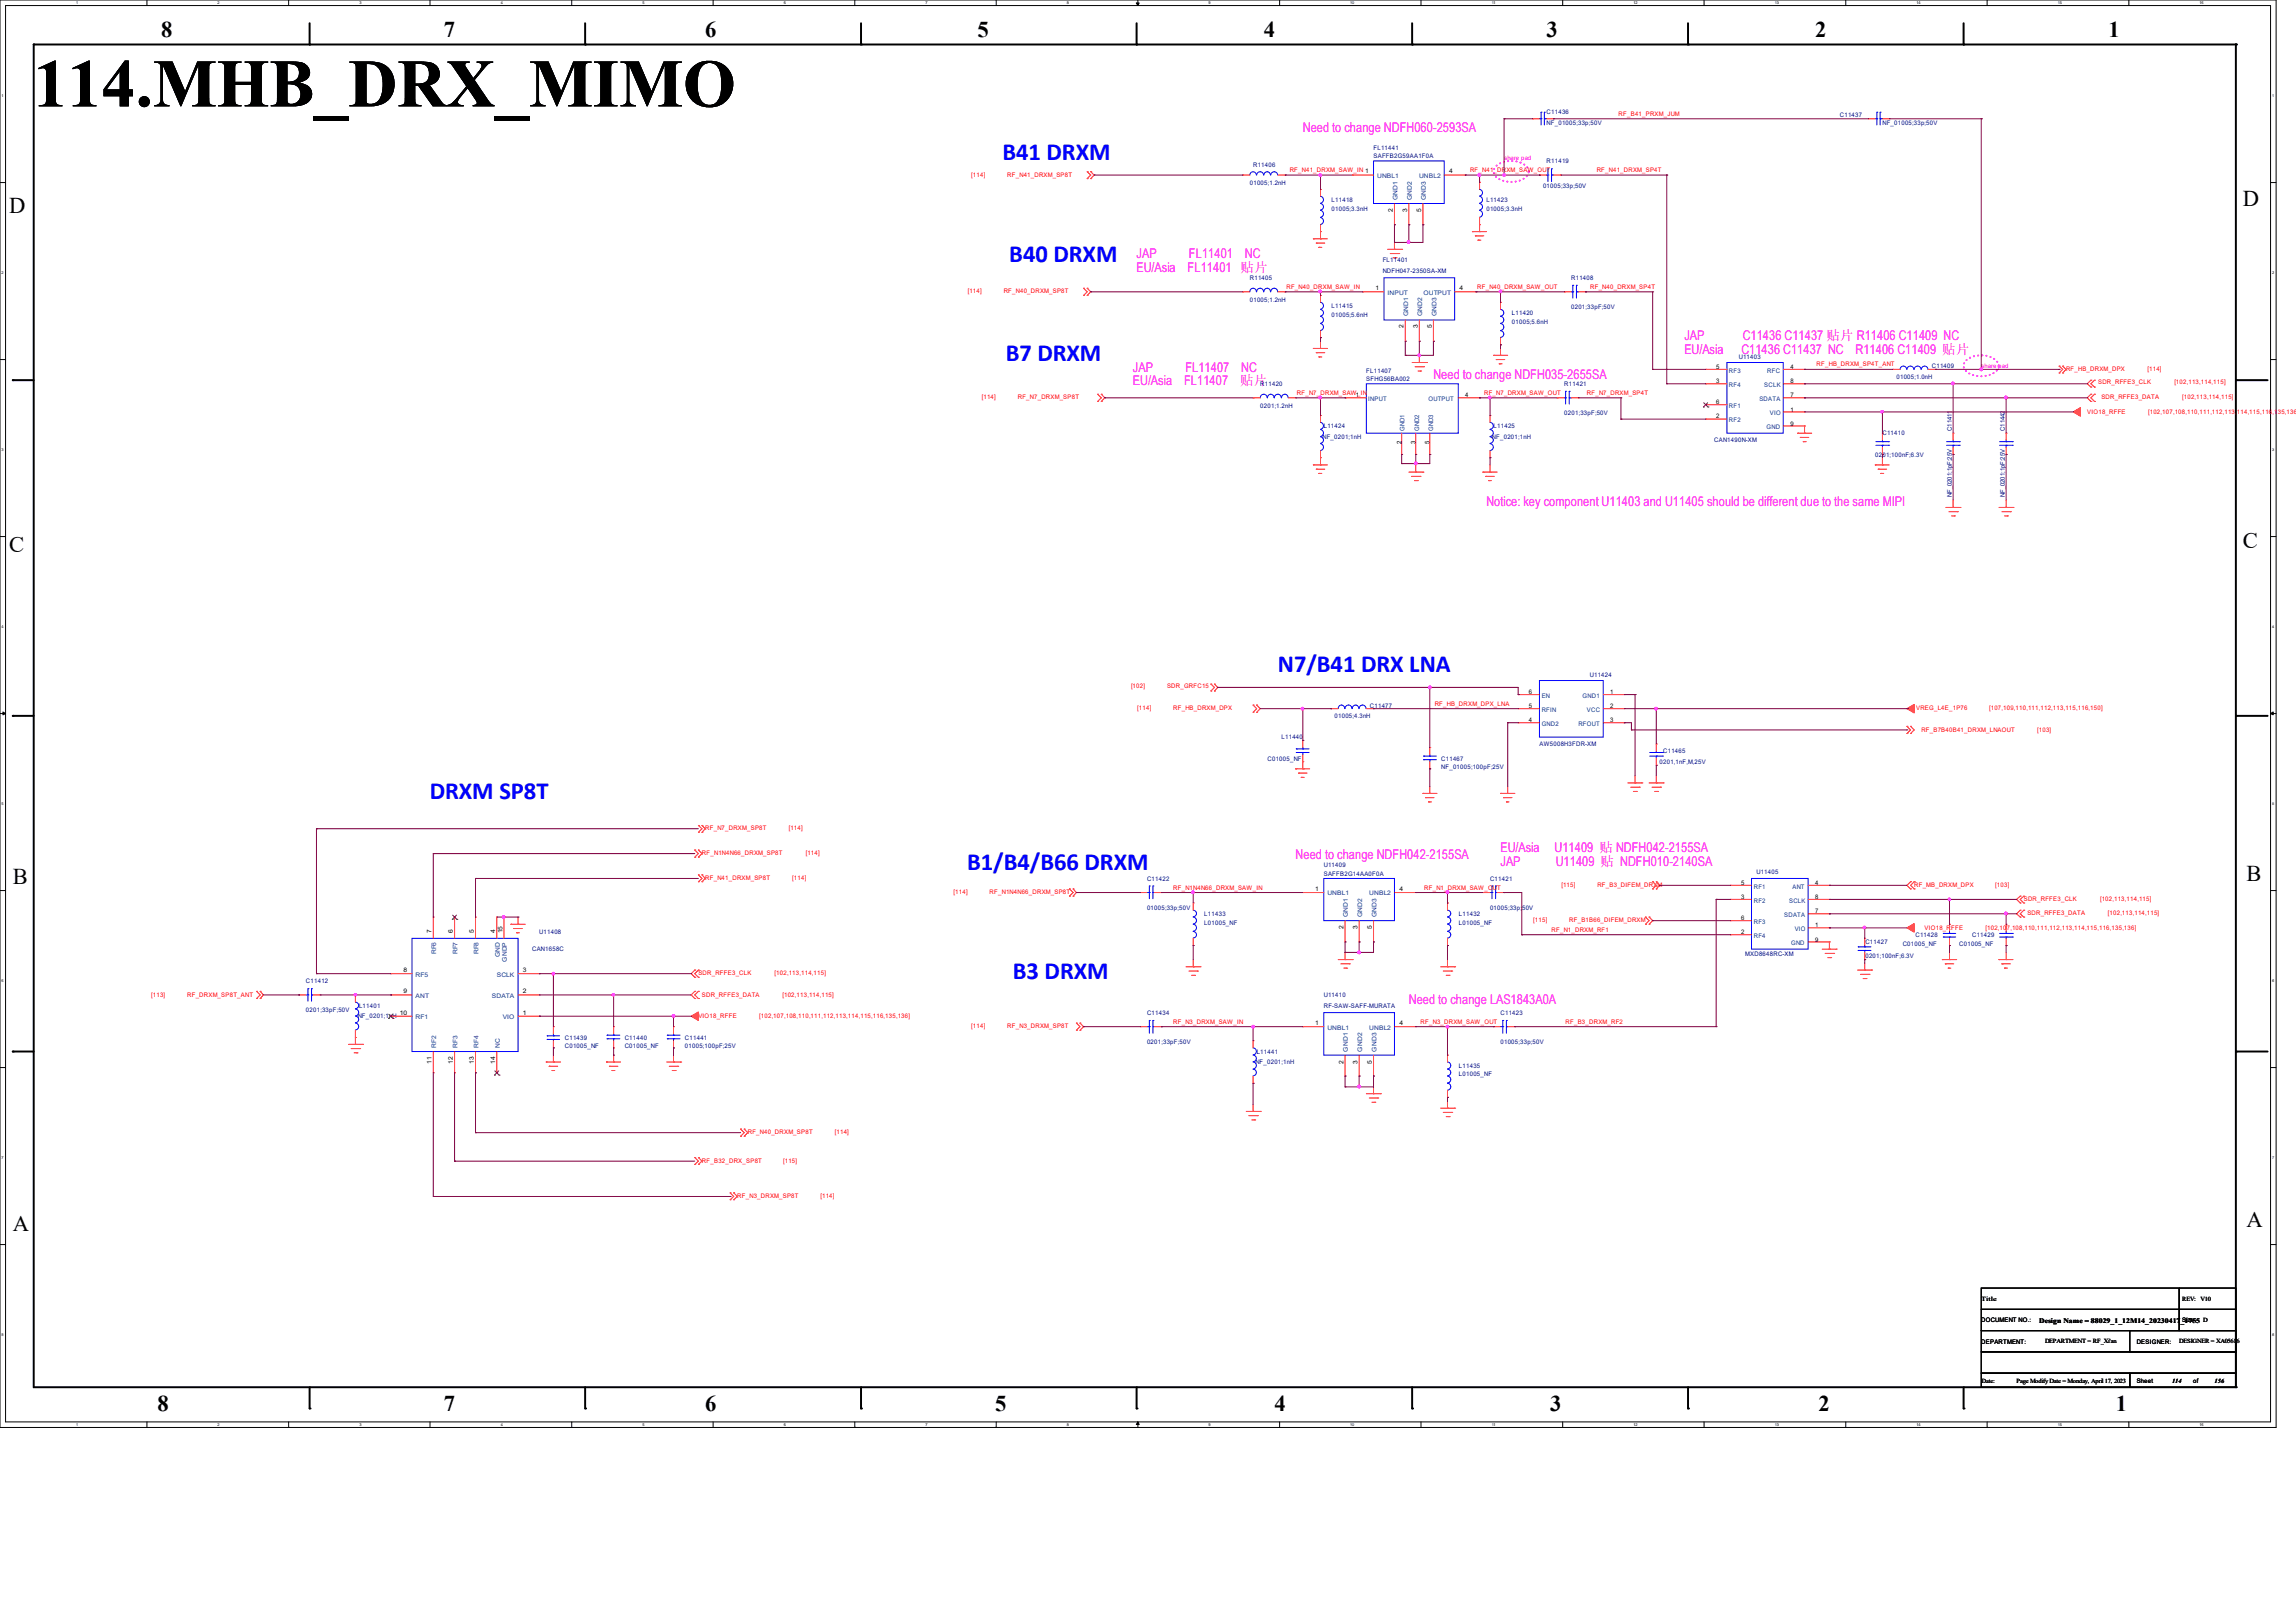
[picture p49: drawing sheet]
<svg xmlns="http://www.w3.org/2000/svg" width="297mm" height="210mm" viewBox="0 0 297 210" stroke-linecap="round" stroke-linejoin="round" font-family="sans-serif">
<defs><g id="words">
<text font-size="8.8" x="4.4" y="13.8">114.MHB_DRX_MIMO</text>
<g font-size="3.2" fill="#00f">
<text x="129.7" y="20.7">B41 DRXM</text>
<text x="130.6" y="33.9">B40 DRXM</text>
<text x="130.1" y="46.7">B7 DRXM</text>
<text x="165.3" y="87">N7/B41 DRX LNA</text>
<text x="55.6" y="103.4">DRXM SP8T</text>
<text x="125.1" y="112.5">B1/B4/B66 DRXM</text>
<text x="131" y="126.7">B3 DRXM</text>
</g>
<g font-size="2.9">
<text x="20.8" y="4.7">8</text>
<text x="57.4" y="4.7">7</text>
<text x="91.2" y="4.7">6</text>
<text x="126.4" y="4.7">5</text>
<text x="163.5" y="4.7">4</text>
<text x="200.1" y="4.7">3</text>
<text x="234.8" y="4.7">2</text>
<text x="272.8" y="4.7">1</text>
<text x="1.2" y="27.5">D</text>
<text x="290.1" y="26.6">D</text>
<text x="1.2" y="71.4">C</text>
<text x="290.1" y="71">C</text>
<text x="290.6" y="114">B</text>
<text x="1.7" y="114.4">B</text>
<text x="1.7" y="159.2">A</text>
<text x="290.6" y="158.8">A</text>
<text x="20.4" y="182.6">8</text>
<text x="57.4" y="182.6">7</text>
<text x="91.2" y="182.6">6</text>
<text x="128.7" y="182.6">5</text>
<text x="164.8" y="182.6">4</text>
<text x="200.5" y="182.6">3</text>
<text x="235.2" y="182.6">2</text>
<text x="273.7" y="182.6">1</text>
</g>
<g font-size="1.7" fill="#f0f">
<text x="168.5" y="17">Need to change NDFH060-2593SA</text>
<text x="147" y="33.4">JAP</text>
<text x="147" y="35.2">EU/Asia</text>
<text x="153.6" y="35.2">FL11401 贴片</text>
<text x="153.8" y="33.4">FL11401</text>
<text x="161" y="33.4">NC</text>
<text x="217.9" y="44">JAP</text>
<text x="217.9" y="45.8">EU/Asia</text>
<text x="225.3" y="45.8">C11436 C11437 NC</text>
<text x="225.4" y="44">C11436 C11437 贴片 R11406 C11409 NC</text>
<text x="240" y="45.8">R11406 C11409 贴片</text>
<text x="146.6" y="48.1">JAP</text>
<text x="146.6" y="49.9">EU/Asia</text>
<text x="153.2" y="49.9">FL11407</text>
<text x="153.3" y="48.1">FL11407</text>
<text x="160.4" y="49.9">贴片</text>
<text x="160.6" y="48.1">NC</text>
<text x="185.4" y="49">Need to change NDFH035-2655SA</text>
<text x="192.3" y="65.4">Notice: key component U11403 and U11405 should be different due to the same MIPI</text>
<text x="167.6" y="111.2">Need to change NDFH042-2155SA</text>
<text x="194.1" y="110.3">EU/Asia</text>
<text x="194.1" y="112.1">JAP</text>
<text x="201.1" y="110.3">U11409 贴 NDFH042-2155SA</text>
<text x="201.3" y="112.1">U11409 贴 NDFH010-2140SA</text>
<text x="182.2" y="129.9">Need to change LAS1843A0A</text>
</g>
<g font-size=".9">
<text x="263.8" y="171.2">Design Name = 88029_1_12M14_20230417</text>
<text x="282.1" y="171.2">_S1iiiz7e55 D</text>
<text x="282.1" y="171.2">_S1z7e55 D</text>
</g>
<g font-size=".8" fill="#000080">
<text x="200.1" y="14.7">C11436</text>
<text x="200.1" y="16.1">NF_01005;33p;50V</text>
<text x="238" y="15.2">C11437</text>
<text x="243.5" y="16.1">NF_01005;33p;50V</text>
<text x="161.7" y="24">01005;1.2nH</text>
<text x="162.1" y="21.6">R11406</text>
<text x="177.7" y="19.4">FL11441</text>
<text x="177.7" y="20.5">SAFFB2G59AA1F0A</text>
<text x="200.1" y="21.1">R11419</text>
<text x="172.3" y="26.2">L11418</text>
<text x="172.3" y="27.3">01005;3.3nH</text>
<text x="192.3" y="26.2">L11423</text>
<text x="192.3" y="27.3">01005;3.3nH</text>
<text x="199.6" y="24.3">01005;33p;50V</text>
<text x="178.9" y="34">FL11401</text>
<text x="178.9" y="35.3">NDFH047-2350SA-XM</text>
<text x="161.7" y="36.2">R11405</text>
<text x="161.7" y="39.1">01005;1.2nH</text>
<text x="172.3" y="39.9">L11415</text>
<text x="172.3" y="41">01005;5.6nH</text>
<text x="195.6" y="40.8">L11420</text>
<text x="195.6" y="41.9">01005;5.6nH</text>
<text x="203.2" y="36.2">R11408</text>
<text x="203.2" y="40">0201;33pF;50V</text>
<text x="224.9" y="46.4">U11403</text>
<text x="249.9" y="47.7">C11409</text>
<text x="163" y="50">R11420</text>
<text x="163" y="52.8">0201;1.2nH</text>
<text x="176.7" y="48.2">FL11407</text>
<text x="176.7" y="49.3">SFHG56BA002</text>
<text x="202.4" y="50">R11421</text>
<text x="202.4" y="53.7">0201;33pF;50V</text>
<text x="245.3" y="49">01005;1.0nH</text>
<text x="171.1" y="56.8">NF_0201;1nH</text>
<text x="171.2" y="55.4">L11424</text>
<text x="193" y="56.8">NF_0201;1nH</text>
<text x="193.2" y="55.4">L11425</text>
<text x="221.7" y="57.2">CAN1490N-XM</text>
<text x="242.6" y="59.1">0201;100nF;6.3V</text>
<text x="243.5" y="56.3">C11410</text>
<text x="252.5" y="55.8" transform="rotate(-90 252.5 55.8)">C11411</text>
<text x="259.3" y="55.8" transform="rotate(-90 259.3 55.8)">C11442</text>
<text x="252.5" y="64.3" transform="rotate(-90 252.5 64.3)">NF_0201;1pF;25V</text>
<text x="259.3" y="64.3" transform="rotate(-90 259.3 64.3)">NF_0201;1pF;25V</text>
<text x="205.7" y="87.5">U11424</text>
<text x="165.8" y="95.7">L11440</text>
<text x="172.6" y="92.9">01005;4.3nH</text>
<text x="177.2" y="91.6">C11477</text>
<text x="164" y="98.4">C01005_NF</text>
<text x="186.4" y="98.4">C11467</text>
<text x="186.4" y="99.5">NF_01005;100pF;25V</text>
<text x="199.1" y="96.5">AW5008H3FDR-XM</text>
<text x="214.7" y="98.8">0201,1nF,M,25V</text>
<text x="215.1" y="97.5">C11465</text>
<text x="148.4" y="114">C11422</text>
<text x="171.2" y="112.2">U11409</text>
<text x="171.2" y="113.3">SAFFB2G14AA0F0A</text>
<text x="192.7" y="114">C11421</text>
<text x="227.2" y="113.1">U11405</text>
<text x="148.4" y="117.7">01005;33p;50V</text>
<text x="155.8" y="118.5">L11433</text>
<text x="155.8" y="119.6">L01005_NF</text>
<text x="188.7" y="118.5">L11432</text>
<text x="188.7" y="119.6">L01005_NF</text>
<text x="192.7" y="117.7">01005;33p;</text>
<text x="196.9" y="117.7">50V</text>
<text x="68.8" y="123.1">CAN1658C</text>
<text x="69.8" y="120.8">U11408</text>
<text x="225.8" y="123.7">MXD8648RC-XM</text>
<text x="241.3" y="122.2">C11427</text>
<text x="241.3" y="124">0201;100nF;6.3V</text>
<text x="246.1" y="122.4">C01005_NF</text>
<text x="247.8" y="121.3">C11428</text>
<text x="253.4" y="122.4">C01005_NF</text>
<text x="255.1" y="121.3">C11429</text>
<text x="39.6" y="127.2">C11412</text>
<text x="39.6" y="131">0201;33pF;50V</text>
<text x="46.3" y="131.8">NF_0201;1nH</text>
<text x="46.4" y="130.4">L11401</text>
<text x="148.4" y="131.3">C11434</text>
<text x="171.2" y="129">U11410</text>
<text x="171.2" y="130.4">RF-SAW-SAFF-MURATA</text>
<text x="194.1" y="131.3">C11423</text>
<text x="73.1" y="134.5">C11439</text>
<text x="73.1" y="135.6">C01005_NF</text>
<text x="80.8" y="134.5">C11440</text>
<text x="80.8" y="135.6">C01005_NF</text>
<text x="88.6" y="134.5">C11441</text>
<text x="88.6" y="135.6">01005;100pF;25V</text>
<text x="148.4" y="135.1">0201;33pF;50V</text>
<text x="162.4" y="137.7">NF_0201;1nH</text>
<text x="162.6" y="136.4">L11441</text>
<text x="194.1" y="135.1">01005;33p;50V</text>
<text x="188.7" y="138.2">L11435</text>
<text x="188.7" y="139.3">L01005_NF</text>
</g>
<g font-size=".8" fill="#f00">
<text x="209.4" y="15">RF_B41_PRXM_JUM</text>
<text x="125.6" y="22.9">[114]</text>
<text x="130.3" y="22.9">RF_N41_DRXM_SP8T</text>
<text x="166.8" y="22.3">RF_N41_DRXM_SAW_IN 1</text>
<text x="190.2" y="22.3">RF_N41_DRXM_SAW_OUT</text>
<text x="206.5" y="22.3">RF_N41_DRXM_SP4T</text>
<text x="125.2" y="38">[114]</text>
<text x="129.8" y="38">RF_N40_DRXM_SP8T</text>
<text x="166.4" y="37.4">RF_N40_DRXM_SAW_IN</text>
<text x="191.1" y="37.4">RF_N40_DRXM_SAW_OUT</text>
<text x="205.7" y="37.4">RF_N40_DRXM_SP4T</text>
<text x="235" y="47.4">RF_HB_DRXM_SP4T_ANT</text>
<text x="127" y="51.7">[114]</text>
<text x="131.7" y="51.7">RF_N7_DRXM_SP8T</text>
<text x="167.8" y="51.1">RF_N7_DRXM_SAW_IN</text>
<text x="192" y="51.1">RF_N7_DRXM_SAW_OUT</text>
<text x="205.3" y="51.1">RF_N7_DRXM_SP4T</text>
<text x="267.3" y="48">RF_HB_DRXM_DPX</text>
<text x="270" y="53.5">VIO18_RFFE</text>
<text x="271.4" y="49.7">SDR_RFFE3_CLK</text>
<text x="271.8" y="51.6">SDR_RFFE3_DATA</text>
<text x="277.8" y="48">[114]</text>
<text x="277.9" y="53.5">[102,107,108,110,111,112,113,</text>
<text x="281.3" y="49.7">[102,113,114,115]</text>
<text x="282.3" y="51.6">[102,113,114,115]</text>
<text x="289.4" y="53.5">114,115,116</text>
<text x="294" y="53.5">,1</text>
<text x="294.6" y="53.5">35,136]</text>
<text x="146.3" y="89.1">[102]</text>
<text x="151" y="89.1">SDR_GRFC15</text>
<text x="147.1" y="91.9">[114]</text>
<text x="151.8" y="91.9">RF_HB_DRXM_DPX</text>
<text x="185.6" y="91.3">RF_HB_DRXM_DPX_LNA</text>
<text x="247.9" y="91.9">VREG_L4E_1P76</text>
<text x="248.5" y="94.7">RF_B7B40B41_DRXM_LNAOUT</text>
<text x="257.3" y="91.9">[107,109,110,111,112,113,115,116,150]</text>
<text x="263.5" y="94.7">[103]</text>
<text x="91.2" y="107.4">RF_N7_DRXM_SP8T</text>
<text x="102" y="107.4">[114]</text>
<text x="90.8" y="110.7">RF_N1N4N66_DRXM_SP8T</text>
<text x="91.2" y="113.9">RF_N41_DRXM_SP8T</text>
<text x="102.5" y="113.9">[114]</text>
<text x="104.2" y="110.7">[114]</text>
<text x="123.4" y="115.7">[114]</text>
<text x="128" y="115.7">RF_N1N4N66_DRXM_SP8T</text>
<text x="151.8" y="115.1">RF_N1N4N66_DRXM_SAW_IN</text>
<text x="184.2" y="115.1">RF_N1_DRXM_SAW_OUT</text>
<text x="198.3" y="119.3">[115]</text>
<text x="202" y="114.8">[115]</text>
<text x="203" y="119.3">RF_B1B66_DIFEM_DRXM</text>
<text x="206.6" y="114.8">RF_B3_DIFEM_DRXM</text>
<text x="247.6" y="114.8">RF_MB_DRXM_DPX</text>
<text x="258.1" y="114.8">[103]</text>
<text x="261.8" y="116.6">SDR_RFFE3_CLK</text>
<text x="262.3" y="118.4">SDR_RFFE3_DATA</text>
<text x="271.7" y="116.6">[102,113,114,115]</text>
<text x="272.7" y="118.4">[102,113,114,115]</text>
<text x="200.7" y="120.6">RF_N1_DRXM_RF1</text>
<text x="249" y="120.3">VIO18_RFFE</text>
<text x="256.8" y="120.3">[102,107,108,110,111,112,113,114,115,116,135,136]</text>
<text x="19.6" y="128.9">[113]</text>
<text x="24.2" y="128.9">RF_DRXM_SP8T_ANT</text>
<text x="90.3" y="126.2">SDR_RFFE3_CLK</text>
<text x="90.3" y="131.7">VIO18_RFFE</text>
<text x="90.8" y="128.9">SDR_RFFE3_DATA</text>
<text x="98.2" y="131.7">[102,107,108,110,111,112,113,114,115,116,135,136]</text>
<text x="100.2" y="126.2">[102,113,114,115]</text>
<text x="101.2" y="128.9">[102,113,114,115]</text>
<text x="125.6" y="133.1">[114]</text>
<text x="130.3" y="133.1">RF_N3_DRXM_SP8T</text>
<text x="151.8" y="132.5">RF_N3_DRXM_SAW_IN</text>
<text x="183.8" y="132.5">RF_N3_DRXM_SAW_OUT</text>
<text x="202.5" y="132.5">RF_B3_DRXM_RF2</text>
<text x="96.7" y="146.8">RF_N40_DRXM_SP8T</text>
<text x="108" y="146.8">[114]</text>
<text x="90.8" y="150.5">RF_B32_DRX_SP8T</text>
<text x="95.4" y="155">RF_N3_DRXM_SP8T</text>
<text x="101.3" y="150.5">[115]</text>
<text x="106.1" y="155">[114]</text>
</g>
<g font-size=".8" fill="#004080">
<text x="178.1" y="23">UNBL1</text>
<text x="183.6" y="23">UNBL2</text>
<text x="180.8" y="25.9" transform="rotate(-90 180.8 25.9)">GND1</text>
<text x="182.6" y="25.9" transform="rotate(-90 182.6 25.9)">GND2</text>
<text x="184.4" y="25.9" transform="rotate(-90 184.4 25.9)">GND3</text>
<text x="179.5" y="38.1">INPUT</text>
<text x="182.2" y="40.9" transform="rotate(-90 182.2 40.9)">GND1</text>
<text x="184" y="40.9" transform="rotate(-90 184 40.9)">GND2</text>
<text x="184.1" y="38.1">OUTPUT</text>
<text x="185.8" y="40.9" transform="rotate(-90 185.8 40.9)">GND3</text>
<text x="177" y="51.9">INPUT</text>
<text x="184.8" y="51.9">OUTPUT</text>
<text x="223.6" y="50">RF4</text>
<text x="223.6" y="48.2">RF3</text>
<text x="223.6" y="52.8">RF1</text>
<text x="227.6" y="51.9">SDATA</text>
<text x="228.2" y="50">SCLK</text>
<text x="228.6" y="48.2">RFC</text>
<text x="228.9" y="53.7">VIO</text>
<text x="181.7" y="55.8" transform="rotate(-90 181.7 55.8)">GND1</text>
<text x="183.6" y="55.8" transform="rotate(-90 183.6 55.8)">GND2</text>
<text x="185.4" y="55.8" transform="rotate(-90 185.4 55.8)">GND3</text>
<text x="223.6" y="54.6">RF2</text>
<text x="228.5" y="55.5">GND</text>
<text x="199.4" y="93.9">GND2</text>
<text x="199.4" y="92.1">RFIN</text>
<text x="199.4" y="90.3">EN</text>
<text x="204.2" y="93.9">RFOUT</text>
<text x="204.7" y="90.3">GND1</text>
<text x="205.3" y="92.1">VCC</text>
<text x="171.7" y="115.9">UNBL1</text>
<text x="174.4" y="118.7" transform="rotate(-90 174.4 118.7)">GND1</text>
<text x="176.2" y="118.7" transform="rotate(-90 176.2 118.7)">GND2</text>
<text x="177.1" y="115.9">UNBL2</text>
<text x="178.1" y="118.7" transform="rotate(-90 178.1 118.7)">GND3</text>
<text x="226.9" y="116.8">RF2</text>
<text x="226.9" y="115">RF1</text>
<text x="226.9" y="119.5">RF3</text>
<text x="230.8" y="118.6">SDATA</text>
<text x="231.4" y="116.8">SCLK</text>
<text x="231.9" y="115">ANT</text>
<text x="56.4" y="123.5" transform="rotate(-90 56.4 123.5)">RF6</text>
<text x="59.2" y="123.5" transform="rotate(-90 59.2 123.5)">RF7</text>
<text x="61.9" y="123.5" transform="rotate(-90 61.9 123.5)">RF8</text>
<text x="64.6" y="123.8" transform="rotate(-90 64.6 123.8)">GND</text>
<text x="65.6" y="124.4" transform="rotate(-90 65.6 124.4)">GNDP</text>
<text x="226.9" y="121.4">RF4</text>
<text x="231.7" y="122.3">GND</text>
<text x="232.2" y="120.4">VIO</text>
<text x="53.8" y="126.4">RF5</text>
<text x="53.8" y="129.1">ANT</text>
<text x="53.8" y="131.9">RF1</text>
<text x="63.6" y="129.1">SDATA</text>
<text x="64.3" y="126.4">SCLK</text>
<text x="65" y="131.9">VIO</text>
<text x="56.4" y="135.6" transform="rotate(-90 56.4 135.6)">RF2</text>
<text x="59.2" y="135.6" transform="rotate(-90 59.2 135.6)">RF3</text>
<text x="61.9" y="135.6" transform="rotate(-90 61.9 135.6)">RF4</text>
<text x="64.6" y="135.6" transform="rotate(-90 64.6 135.6)">NC</text>
<text x="171.7" y="133.2">UNBL1</text>
<text x="174.4" y="136.1" transform="rotate(-90 174.4 136.1)">GND1</text>
<text x="176.2" y="136.1" transform="rotate(-90 176.2 136.1)">GND2</text>
<text x="177.1" y="133.2">UNBL2</text>
<text x="178.1" y="136.1" transform="rotate(-90 178.1 136.1)">GND3</text>
</g>
<g font-size=".8">
<text x="187.5" y="22.4">4</text>
<text x="180.2" y="27.4" transform="rotate(-90 180.2 27.4)">2</text>
<text x="182" y="27.4" transform="rotate(-90 182 27.4)">3</text>
<text x="183.9" y="27.4" transform="rotate(-90 183.9 27.4)">5</text>
<text x="177.9" y="37.5">1</text>
<text x="188.8" y="37.5">4</text>
<text x="181.6" y="42.5" transform="rotate(-90 181.6 42.5)">2</text>
<text x="183.4" y="42.5" transform="rotate(-90 183.4 42.5)">3</text>
<text x="185.2" y="42.5" transform="rotate(-90 185.2 42.5)">5</text>
<text x="222" y="47.8">5</text>
<text x="231.6" y="47.8">4</text>
<text x="175.4" y="51.4">1</text>
<text x="189.5" y="51.4">4</text>
<text x="222" y="49.6">3</text>
<text x="222" y="52.3">6</text>
<text x="231.6" y="53.3">1</text>
<text x="231.6" y="51.4">7</text>
<text x="231.6" y="49.6">8</text>
<text x="181.3" y="57.4" transform="rotate(-90 181.3 57.4)">2</text>
<text x="183.1" y="57.4" transform="rotate(-90 183.1 57.4)">3</text>
<text x="184.9" y="57.4" transform="rotate(-90 184.9 57.4)">5</text>
<text x="222" y="54.1">2</text>
<text x="231.6" y="55.1">9</text>
<text x="197.8" y="89.8">6</text>
<text x="208.3" y="89.8">1</text>
<text x="197.8" y="93.5">4</text>
<text x="197.8" y="91.7">5</text>
<text x="208.3" y="91.7">2</text>
<text x="208.3" y="93.5">3</text>
<text x="170.1" y="115.3">1</text>
<text x="181" y="115.3">4</text>
<text x="225.2" y="116.3">3</text>
<text x="225.2" y="114.5">5</text>
<text x="225.2" y="119.1">6</text>
<text x="234.8" y="120">1</text>
<text x="234.8" y="114.5">4</text>
<text x="234.8" y="118.2">7</text>
<text x="234.8" y="116.3">8</text>
<text x="52.2" y="125.8">8</text>
<text x="55.8" y="120.8" transform="rotate(-90 55.8 120.8)">7</text>
<text x="58.6" y="120.8" transform="rotate(-90 58.6 120.8)">6</text>
<text x="61.3" y="120.8" transform="rotate(-90 61.3 120.8)">5</text>
<text x="64.1" y="120.8" transform="rotate(-90 64.1 120.8)">4</text>
<text x="65" y="120.8" transform="rotate(-90 65 120.8)">15</text>
<text x="67.6" y="125.8">3</text>
<text x="173.8" y="120.2" transform="rotate(-90 173.8 120.2)">2</text>
<text x="175.6" y="120.2" transform="rotate(-90 175.6 120.2)">3</text>
<text x="177.5" y="120.2" transform="rotate(-90 177.5 120.2)">5</text>
<text x="225.2" y="120.9">2</text>
<text x="234.8" y="121.8">9</text>
<text x="51.7" y="131.3">10</text>
<text x="52.2" y="128.5">9</text>
<text x="67.6" y="131.3">1</text>
<text x="67.6" y="128.5">2</text>
<text x="55.8" y="137.6" transform="rotate(-90 55.8 137.6)">11</text>
<text x="58.6" y="137.6" transform="rotate(-90 58.6 137.6)">12</text>
<text x="61.3" y="137.6" transform="rotate(-90 61.3 137.6)">13</text>
<text x="64.1" y="137.6" transform="rotate(-90 64.1 137.6)">14</text>
<text x="170.1" y="132.6">1</text>
<text x="173.8" y="137.6" transform="rotate(-90 173.8 137.6)">2</text>
<text x="175.6" y="137.6" transform="rotate(-90 175.6 137.6)">3</text>
<text x="177.5" y="137.6" transform="rotate(-90 177.5 137.6)">5</text>
<text x="181" y="132.6">4</text>
<text x="256.3" y="168.3">Title</text>
<text x="256.3" y="171.1">DOCUMENT NO.:</text>
<text x="256.3" y="173.9">DEPARTMENT:</text>
<text x="264.5" y="173.8">DEPARTMENT = RF_Xi'an</text>
<text x="276.4" y="173.9">DESIGNER:</text>
<text x="281.9" y="173.8">DESIGNER = XA0561</text>
<text x="282.3" y="168.3">REV:</text>
<text x="284.6" y="168.3">V10</text>
<text x="289.3" y="173.8">6</text>
<text x="256.4" y="178.9">Date:</text>
<text x="260.9" y="178.9">Page Modify Date = Monday, April 17, 2023</text>
<text x="276.4" y="179">Sheet</text>
<text x="281" y="178.9">114</text>
<text x="283.7" y="179">of</text>
<text x="286.5" y="178.9">156</text>
</g>
<g font-size=".8" fill="#f0f">
<text x="194.6" y="20.7">share pad</text>
<text x="256.3" y="47.7">share pad</text>
</g>
<g font-size=".5">
<text x="9.9" y=".6">1</text>
<text x="28.2" y=".6">2</text>
<text x="46.5" y=".6">3</text>
<text x="64.8" y=".6">4</text>
<text x="83.1" y=".6">5</text>
<text x="101.4" y=".6">6</text>
<text x="119.7" y=".6">7</text>
<text x="138" y=".6">8</text>
<text x="156.3" y=".6">9</text>
<text x="174.7" y=".6">10</text>
<text x="193" y=".6">11</text>
<text x="211.3" y=".6">12</text>
<text x="229.6" y=".6">13</text>
<text x="247.9" y=".6">14</text>
<text x="266.2" y=".6">15</text>
<text x="284.5" y=".6">16</text>
<text x=".2" y="12.6">1</text>
<text x="293.9" y="12.6">1</text>
<text x=".2" y="35.5">2</text>
<text x="293.9" y="35.5">2</text>
<text x=".2" y="58.4">3</text>
<text x="293.9" y="58.4">3</text>
<text x=".2" y="81.3">4</text>
<text x="293.9" y="81.3">4</text>
<text x=".2" y="104.2">5</text>
<text x="293.9" y="104.2">5</text>
<text x=".2" y="127.1">6</text>
<text x="293.9" y="127.1">6</text>
<text x=".2" y="150">7</text>
<text x="293.9" y="150">7</text>
<text x=".2" y="172.9">8</text>
<text x="293.9" y="172.9">8</text>
<text x="9.9" y="184.5">1</text>
<text x="28.2" y="184.5">2</text>
<text x="46.5" y="184.5">3</text>
<text x="64.8" y="184.5">4</text>
<text x="83.1" y="184.5">5</text>
<text x="101.4" y="184.5">6</text>
<text x="119.7" y="184.5">7</text>
<text x="138" y="184.5">8</text>
<text x="156.3" y="184.5">9</text>
<text x="174.7" y="184.5">10</text>
<text x="193" y="184.5">11</text>
<text x="211.3" y="184.5">12</text>
<text x="229.6" y="184.5">13</text>
<text x="247.9" y="184.5">14</text>
<text x="266.2" y="184.5">15</text>
<text x="284.5" y="184.5">16</text>
</g>
</g></defs>
<g fill="none" stroke="#000" stroke-width=".13">
<path d="M0 0h294.4v184.7h-294.4zM.7 .7h293v183.3h-293zM19 0v.7M37.3 0v.7M55.6 0v.7M74 0v.7M92.2 0v.7M110.6 0v.7M128.9 0v.7M147 .4h.4l-.2 .3zM147.2 0v.7M165.5 0v.7"/>
<path d="M183.8 0v.7M202.1 0v.7M220.4 0v.7M238.8 0v.7M257 0v.7M275.4 0v.7M0 23.6h.7M293.7 23.6h.7M0 46.5h.7M293.7 46.5h.7M0 69.4h.7M293.7 69.4h.7"/>
<path d="M0 92.3h.7M.4 92.1l.3 .2-.3 .2zM293.7 92.3l.3-.2v.4zM293.7 92.3h.7M0 115.2h.7M293.7 115.2h.7M0 138.1h.7M293.7 138.1h.7M0 161h.7M293.7 161h.7M19 184v.7M37.3 184v.7"/>
<path d="M55.6 184v.7M74 184v.7M92.2 184v.7M110.6 184v.7M128.9 184v.7M147.2 184l.2 .3h-.4zM147.2 184v.7M165.5 184v.7M183.8 184v.7M202.1 184v.7M220.4 184v.7M238.8 184v.7"/>
<path d="M257 184v.7M275.4 184v.7"/>
</g>
<path d="M147 .4h.4l-.2 .3zM.4 92.1l.3 .2-.3 .2zM293.7 92.3l.3-.2v.4zM147.2 184l.2 .3h-.4z" fill="#000"/>
<g fill="none" stroke="#000" stroke-width=".25">
<path d="M4.4 5.8h.1M4.4 5.8h284.8M4.4 5.8v173.7h284.8M40 5.8h.1M40 3v2.8M75.7 5.8h.1M75.7 3v2.8M111.4 5.8h.1M111.4 3v2.8M147 5.8h.1M147 3v2.8M182.7 5.8h.1"/>
<path d="M182.7 3v2.8M218.4 5.8h.1M218.4 3v2.8M254 5.8h.1M254 3v2.8M289.2 5.8h.1M289.2 5.8v173.7M1.7 49.2h.1M1.7 49.2h2.7M289.2 49.2h.1M289.2 49.2h4.1M1.7 92.6h.1"/>
<path d="M1.7 92.6h2.7M289.2 92.6h.1M289.2 92.6h4.1M1.7 136.1h.1M1.7 136.1h2.7M289.2 136.1h.1M289.2 136.1h4.1M40 179.5v2.7M75.7 179.5v2.7M111.4 179.5v2.7M147 179.5v2.7M182.7 179.5v2.7"/>
<path d="M218.4 179.5v2.7M254 179.5v2.7M289.2 179.5h.1M40 182.2h.1M75.7 182.2h.1M111.4 182.2h.1M147 182.2h.1M182.7 182.2h.1M218.4 182.2h.1M254 182.2h.1"/>
</g>
<path d="M193.5 21.5a3.2 3.2 0 0 1 3.9 0 .98 .98 0 0 1-.3 1.6 3.3 3.3 0 0 1-3.6-.2 .91 .91 0 0 1 0-1.4zM254.3 46.6a3.2 3.2 0 0 1 3.9 0 .98 .98 0 0 1-.3 1.7 3.3 3.3 0 0 1-3.6-.3 .91 .91 0 0 1 0-1.4z" fill="none" stroke="#f0f" stroke-width=".25" stroke-dasharray="0 .5"/>
<g fill="none" stroke="#f00" stroke-width=".13">
<path d="M140.2 37.3h.1M140.2 38.2h.1M140.2 37.3l.4 .5-.4 .4M140.6 38.2h.1M140.6 37.3h.1M140.6 37.3l.5 .5-.5 .4M169.9 30.9h.1M169.9 30.9h1.8M170.3 31.5h.1M170.3 31.5h1.1M170.6 32h.1M170.6 32h.4"/>
<path d="M170.8 30.9h.1M170.8 30v.9M179.5 32.3h1.8M179.8 32.8h1.1M180.2 33.4h.4M180.4 32.3h.1M180.4 31.4v.9M180.6 33.4h.1M180.9 32.8h.1M181.3 32.3h.1M190.5 30h.1M190.5 30h1.8"/>
<path d="M190.8 30.5h.1M190.8 30.5h1.1M191.2 31.1h.1M191.2 31.1h.4M191.4 30h.1M191.4 29.1v.9M142 51h.1M142 51.9h.1M142 51l.5 .5-.5 .4M142.5 51.9h.1M142.5 51h.1M142.5 51l.4 .5-.4 .4"/>
<path d="M169.9 45.1h.1M169.9 45.1h1.8M170.3 45.6h.1M170.3 45.6h1.1M170.6 46.2h.1M170.6 46.2h.4M170.8 45.1h.1M170.8 44.2v.9M170.8 59.2v1M182.7 46.9h1.8M183 47.5h1.1M183.4 48h.4"/>
<path d="M183.6 46.9h.1M183.6 46v.9M183.8 48h.1M184.1 47.5h.1M184.5 46.9h.1M193.2 46h.1M193.2 46h1.8M193.5 46.5h.1M193.5 46.5h1.1M193.9 47.1h.1M193.9 47.1h.4M194.1 46h.1"/>
<path d="M194.1 45.1v.9M232.5 56h.1M232.5 56h1.9M232.9 56.6h.1M232.9 56.6h1.1M233.3 57.2h.1M233.3 57.2h.3M233.4 56h.1M233.4 55.1v.9M243.5 59.2v1M266.4 48.3h.1M266.4 47.4h.1"/>
<path d="M266.4 47.4l.4 .4-.4 .5M266.8 48.3h.1M266.8 47.4h.1M266.8 47.4l.5 .4-.5 .5M169.9 60.2h.1M169.9 60.2h1.8M170.3 60.7h.1M170.3 60.7h1.1M170.6 61.3h.1M170.6 61.3h.4M170.8 60.2h.1M182.2 61.1h1.9"/>
<path d="M182.6 61.6h1.1M183 62.2h.3M183.1 61.1h.1M183.1 60.2v.9M183.3 62.2h.1M183.7 61.6h.1M184.1 61.1h.1M191.8 61.1h.1M191.8 61.1h1.9M192.2 61.6h.1M192.2 61.6h1.1M192.6 62.2h.1"/>
<path d="M192.6 62.2h.3M192.7 61.1h.1M192.7 60.2v.9M242.6 60.2h.1M242.6 60.2h1.8M243 60.7h.1M243 60.7h1.1M243.3 61.3h.1M243.3 61.3h.4M243.5 60.2h.1M251.7 65.7h1.8M252.1 66.2h1.1"/>
<path d="M252.4 66.8h.4M252.6 65.7h.1M252.6 64.7v1M252.8 66.8h.1M253.2 66.2h.1M253.5 65.7h.1M258.6 65.7h1.8M259 66.2h1.1M259.3 66.8h.4M259.5 65.7h.1M259.5 64.7v1M259.7 66.8h.1"/>
<path d="M260.1 66.2h.1M260.4 65.7h.1M167.6 99.5h.1M167.6 99.5h1.8M168.5 99.5h.1M168.5 98.6v.9M66.1 119.6h.1M66.1 119.6h1.8M67 119.6h.1M67 118.7v.9M90.3 107.7h.1M90.3 106.8h.1"/>
<path d="M90.3 106.8l.5 .4-.5 .5M90.8 107.7h.1M90.8 106.8h.1M90.8 106.8l.4 .4-.4 .5M168 100h.1M168 100h1.1M168.3 100.6h.1M168.3 100.6h.4M184.1 102.7h.1M184.1 102.7h1.8M184.4 103.2h.1M184.4 103.2h1.1"/>
<path d="M184.8 103.8h.1M184.8 103.8h.4M185 102.7h.1M185 101.8v.9M194.1 102.7h.1M194.1 102.7h1.9M194.5 103.2h.1M194.5 103.2h1.1M194.9 103.8h.1M194.9 103.8h.3M195 102.7h.1M195 101.8v.9"/>
<path d="M210.6 101.3h1.8M210.9 101.9h1.1M211.3 102.4h.4M211.5 101.3h.1M211.5 100.4v.9M211.7 102.4h.1M212 101.9h.1M212.4 101.3h.1M213.3 101.3h1.8M213.7 101.9h1.1M214 102.4h.4M214.2 101.3h.1"/>
<path d="M214.2 100.4v.9M214.4 102.4h.1M214.8 101.9h.1M215.1 101.3h.1M33.2 128.3h.1M33.2 129.2h.1M33.2 128.3l.5 .4-.5 .5M33.7 129.2h.1M33.7 128.3h.1M33.7 128.3l.4 .4-.4 .5M45.1 135.1h1.8M45.4 135.7h1.1"/>
<path d="M45.8 136.2h.4M46 135.1h.1M46 134.2v.9M46.2 136.2h.1M46.5 135.7h.1M46.9 135.1h.1M66.5 120.1h.1M66.5 120.1h1.1M66.8 120.7h.1M66.8 120.7h.4M70.7 137.4h.1M70.7 137.4h1.8"/>
<path d="M71 138h.1M71 138h1.1M71.4 138.5h.1M71.4 138.5h.4M71.6 137.4h.1M71.6 136.5v.9M78.4 137.4h.1M78.4 137.4h1.9M78.8 138h.1M78.8 138h1.1M79.2 138.5h.1M79.2 138.5h.3"/>
<path d="M79.4 137.4h.1M79.4 136.5v.9M86.2 137.4h1.9M86.6 138h1.1M87 138.5h.3M87.1 137.4h.1M87.1 136.5v.9M87.3 138.5h.1M87.7 138h.1M88.1 137.4h.1M89.9 125.5h.1M89.9 126.4h.1"/>
<path d="M89.9 128.3h.1M89.9 129.2h.1M89.9 125.5l-.5 .5 .5 .4M89.9 128.3l-.5 .4 .5 .5M90.3 126.4h.1M90.3 125.5h.1M90.3 129.2h.1M90.3 128.3h.1M90.3 125.5l-.4 .5 .4 .4M90.3 128.3l-.4 .4 .4 .5M153.4 125.1h1.8M153.8 125.6h1.1"/>
<path d="M154.1 126.2h.4M154.3 125.1h.1M154.3 124.2v.9M154.5 126.2h.1M154.9 125.6h.1M155.2 125.1h.1M173.1 124.2h1.8M173.4 124.7h1.1M173.8 125.3h.4M174 124.2h.1M174 123.2v1M174.2 125.3h.1"/>
<path d="M174.5 124.7h.1M174.9 124.2h.1M186.4 125.1h1.8M186.7 125.6h1.1M187.1 126.2h.4M187.2 125.1h.1M187.2 124.2v.9M187.5 126.2h.1M187.8 125.6h.1M188.2 125.1h.1M235.7 122.8h1.8M236.1 123.4h1.1"/>
<path d="M236.4 123.9h.4M236.6 122.8h.1M236.6 121.9v.9M236.8 123.9h.1M237.2 123.4h.1M237.5 122.8h.1M240.3 125.5h1.8M240.7 126.1h1.1M241 126.6h.4M241.2 125.5h.1M241.2 124.6v.9M241.4 126.6h.1"/>
<path d="M241.8 126.1h.1M242.1 125.5h.1M251.2 124.2h.1M251.2 124.2h1.9M251.6 124.7h.1M251.6 124.7h1.1M252 125.3h.1M252 125.3h.3M252.2 124.2h.1M252.2 123.2v1M258.6 124.2h.1M258.6 124.2h1.8"/>
<path d="M259 124.7h.1M259 124.7h1.1M259.3 125.3h.1M259.3 125.3h.4M259.5 124.2h.1M259.5 123.2v1M161.2 143.8h1.8M161.5 144.4h1.1M161.9 144.9h.4M162.1 143.8h.1M162.1 142.9v.9M162.3 144.9h.1"/>
<path d="M162.6 144.4h.1M163 143.8h.1M176.7 141.5h1.9M177.1 142.1h1.1M177.5 142.6h.3M177.7 141.5h.1M177.7 140.6v.9M177.8 142.6h.1M178.2 142.1h.1M178.6 141.5h.1M186.4 143.4h1.8M186.7 143.9h1.1"/>
<path d="M187.1 144.5h.4M187.2 143.4h.1M187.2 142.5v.9M187.5 144.5h.1M187.8 143.9h.1M188.2 143.4h.1"/>
</g>
<path d="M89.4 131.5l.9-.6v1.1z" fill-rule="evenodd" fill="#f00"/>
<g fill="none" stroke="#f00" stroke-width=".13">
<path d="M140.6 22.2h.1M140.6 23.1h.1M140.6 22.2l.5 .4-.5 .5M141.1 23.1h.1M141.1 22.2h.1M141.1 22.2l.4 .4-.4 .5M90.3 114.1h.1M90.3 113.2h.1M90.3 113.2l.5 .5-.5 .4M90.8 114.1h.1M90.8 113.2h.1M90.8 113.2l.4 .5-.4 .4"/>
<path d="M138.3 115h.1M138.3 116h.1M138.3 115l.5 .5-.5 .5M138.8 116h.1M138.8 115h.1M138.8 115l.4 .5-.4 .5M89.4 131.5l.9-.6v1.1zM139.2 132.4h.1M139.2 133.3h.1M139.2 132.4l.5 .4-.5 .5M139.7 133.3h.1M139.7 132.4h.1"/>
<path d="M139.7 132.4l.5 .4-.5 .5"/>
</g>
<path d="M246.7 120.1l.9-.6v1.1z" fill-rule="evenodd" fill="#f00"/>
<g fill="none" stroke="#f00" stroke-width=".13">
<path d="M156.6 88.5h.1M156.6 89.4h.1M156.6 88.5l.5 .4-.5 .5M157.1 89.4h.1M157.1 88.5h.1M157.1 88.5l.4 .4-.4 .5M162.1 91.2h.1M162.1 92.2h.1M162.1 91.2l.5 .5-.5 .5M162.6 92.2h.1M162.6 91.2h.1M162.6 91.2l.4 .5-.4 .5"/>
<path d="M212.9 119.6h.1M212.9 118.7h.1M212.9 118.7l.4 .4-.4 .5M213.3 118.7h.1M213.3 119.6h.1M213.3 118.7l.5 .4-.5 .5M247.1 114.1h.1M247.1 115h.1M247.1 114.1l-.4 .5 .4 .4M247.6 115h.1M247.6 114.1h.1M247.6 114.1l-.5 .5 .5 .4"/>
<path d="M261.3 116h.1M261.3 116.8h.1M261.3 117.8h.1M261.3 118.7h.1M261.3 116l-.4 .4 .4 .4M261.3 117.8l-.4 .4 .4 .5M261.8 116.8h.1M261.8 116h.1M261.8 118.7h.1M261.8 117.8h.1M261.8 116l-.5 .4 .5 .4M261.8 117.8l-.5 .4 .5 .5"/>
<path d="M246.7 120.1l.9-.6v1.1z"/>
</g>
<path d="M246.7 91.7l.9-.6v1.1z" fill-rule="evenodd" fill="#f00"/>
<path d="M246.7 91.7l.9-.6v1.1zM246.7 94.9h.1M246.7 94h.1M246.7 94l.4 .4-.4 .5M247.1 94.9h.1M247.1 94h.1M247.1 94l.5 .4-.5 .5" fill="none" stroke="#f00" stroke-width=".13"/>
<path d="M268.2 53.3l.9-.6v1.1z" fill-rule="evenodd" fill="#f00"/>
<g fill="none" stroke="#f00" stroke-width=".13">
<path d="M198.2 15.4h.1M198.2 15.4h.9M200.1 15.4h.9M201 15.4h.1M241.7 15.4h.1M241.7 15.4h.9M243.5 15.4h.9M244.4 15.4h.1M160.7 22.6h.1M160.7 37.8h.1M160.7 22.6h1M160.7 37.8h1"/>
<path d="M165.3 22.6h.9M165.3 37.8h.9M166.2 22.6h.1M166.2 37.8h.1M170.8 30h.1M170.8 24.5h.1M170.8 38.2h.1M170.8 24.5v.9M170.8 29.1v.9M170.8 38.2v.9M174.9 22.6h.1M174.9 22.6h2.8"/>
<path d="M176.3 37.8h.1M176.3 37.8h2.7M180.4 29.1h.1M180.4 26.3v2.8M182.2 29.1h.1M182.2 26.3v2.8M184.1 29.1h.1M184.1 26.3v2.8M186.8 22.6h2.7M188.2 37.8h2.7M189.5 22.6h.1M190.9 37.8h.1"/>
<path d="M191.4 29.1h.1M191.4 23.6h.1M191.4 23.6v.9M191.4 28.2v.9M194.1 39.1h.1M194.1 39.1v.9M199.1 22.6h.1M199.1 22.6h1M201 22.6h.9M201.9 22.6h.1M202.4 37.8h.1M202.4 37.8h.8"/>
<path d="M204.2 37.8h.9M205.1 37.8h.1M162.1 51.5h.1M162.1 51.5h.9M166.7 51.5h.9M167.6 51.5h.1M170.8 53.8h.1M170.8 59.2h.1M170.8 43.7h.1M170.8 42.8v.9M170.8 53.8v.9M170.8 58.3v.9"/>
<path d="M174 51.5h.1M174 51.5h2.7M181.3 58.8h.1M181.3 56v2.8M181.8 44.2h.1M181.8 41.4v2.8M183.1 58.8h.1M183.1 56v2.8M183.6 44.2h.1M183.6 41.4v2.8M185 58.8h.1M185 56v2.8"/>
<path d="M185.4 44.2h.1M185.4 41.4v2.8M188.6 51.5h2.8M191.4 51.5h.1M192.7 53.8h.1M192.7 59.2h.1M192.7 53.8v.9M192.7 58.3v.9M194.1 44.6h.1M194.1 43.7v.9M201.4 51.5h.1M201.4 51.5h1"/>
<path d="M203.2 51.5h1M204.2 51.5h.1M220.6 49.7h.1M220.6 47.8h.1M220.6 52.4h.1M220.6 54.2h.1M220.6 47.8h2.8M220.6 49.7h2.8M220.6 52.4h2.8M220.6 54.2h2.8M230.7 51.5h2.7M230.7 47.8h2.7"/>
<path d="M230.7 53.3h2.7M230.7 49.7h2.7M230.7 55.1h2.7M233.4 53.3h.1M233.4 47.8h.1M233.4 51.5h.1M233.4 49.7h.1M233.4 55.1h.1M243.5 56h.1M243.5 58.8h.1M243.5 56v.9M243.5 57.9v.9"/>
<path d="M244.9 47.8h.1M244.9 47.8h.9M249.4 47.8h1M250.4 47.8h.1M252.6 56h.1M252.6 58.8h.1M252.6 56v.9M252.6 57.9v.9M259.5 56h.1M259.5 58.8h.1M259.5 56v.9M259.5 57.9v.9"/>
<path d="M268.2 53.3l.9-.6v1.1zM270.5 50.1h.1M270.5 49.2h.1M270.5 51.9h.1M270.5 51h.1M270.5 49.2l-.5 .5 .5 .4M270.5 51l-.5 .5 .5 .4M270.9 49.2h.1M270.9 50.1h.1M270.9 51h.1M270.9 51.9h.1M270.9 49.2l-.4 .5 .4 .4"/>
<path d="M270.9 51l-.4 .5 .4 .4M168.5 95.8h.1M168.5 98.6h.1M168.5 95.8v.9M168.5 97.7v.9M172.2 91.7h.1M172.2 91.7h.9M176.7 91.7h1M177.7 91.7h.1M185 96.7h.1M185 99.5h.1M185 96.7v1"/>
<path d="M185 98.6v.9M196.4 93.5h.1M196.4 91.7h.1M196.4 89.9h.1M196.4 89.9h2.7M196.4 91.7h2.7M196.4 93.5h2.7M207.4 89.9h2.7M207.4 91.7h2.7M207.4 93.5h2.7M210.1 89.9h.1M210.1 91.7h.1"/>
<path d="M210.1 93.5h.1M214.2 96.3h.1M214.2 99h.1M214.2 96.3v.9M214.2 98.1v.9M56 118.7h.1M56 118.7v2.7M58.8 118.7h.1M58.8 118.7v2.7M61.5 118.7h.1M61.5 118.7v2.7M64.3 118.7h.1"/>
<path d="M64.3 118.7v2.7M65.2 118.7h.1M65.2 118.7v2.7M89.9 110.9h.1M89.9 110h.1M89.9 110l.4 .4-.4 .5M90.3 110.9h.1M90.3 110h.1M90.3 110l.5 .4-.5 .5M147.5 115.5h.1M147.5 115.5h.9M149.3 115.5h.9"/>
<path d="M150.2 115.5h.1M154.3 116.8h.1M154.3 116.8v1M168.5 115.5h.1M168.5 115.5h2.7M174 119.1v2.8M175.8 119.1v2.8M177.7 119.1v2.8M180.4 115.5h2.7M183.1 115.5h.1M187.2 116.8h.1M187.2 116.8v1"/>
<path d="M191.8 115.5h.1M191.8 115.5h.9M193.7 115.5h.9M194.6 115.5h.1M213.8 115h.1M213.8 114.1h.1M213.8 114.1l.4 .5-.4 .4M214.2 114.1h.1M214.2 115h.1M214.2 114.1l.5 .5-.5 .4M223.8 116.4h.1M223.8 114.6h.1"/>
<path d="M223.8 119.1h.1M223.8 116.4h2.8M223.8 114.6h2.8M223.8 119.1h2.8M233.9 116.4h2.7M233.9 114.6h2.7M233.9 118.2h2.7M236.6 114.6h.1M236.6 118.2h.1M236.6 116.4h.1M252.2 119.6h.1M252.2 119.6v.9"/>
<path d="M259.5 119.6h.1M259.5 119.6v.9M38.7 128.7h.1M38.7 128.7h.9M40.5 128.7h.9M41.4 128.7h.1M46 128.7h.1M46 134.2h.1M46 128.7v1M46 133.3v.9M50.5 126h.1M50.5 128.7h.1"/>
<path d="M50.5 131.5h.1M50.5 128.7h2.8M50.5 131.5h2.8M50.5 126h2.8M56 138.8h.1M56 136.1v2.7M58.8 138.8h.1M58.8 136.1v2.7M61.5 138.8h.1M61.5 136.1v2.7M64.3 138.8h.1M64.3 136.1v2.7"/>
<path d="M67 128.7h2.8M67 131.5h2.8M67 126h2.8M69.8 131.5h.1M69.8 128.7h.1M69.8 126h.1M71.6 135.6h.1M71.6 132.8h.1M71.6 132.8v1M71.6 134.7v.9M79.4 132.8h.1M79.4 135.6h.1"/>
<path d="M79.4 132.8v1M79.4 134.7v.9M87.1 132.8h.1M87.1 135.6h.1M87.1 132.8v1M87.1 134.7v.9M147.5 132.8h.1M147.5 132.8h.9M149.3 132.8h.9M150.2 132.8h.1M154.3 122.3h.1M154.3 121.4v.9"/>
<path d="M162.1 134.7h.1M162.1 134.7v.9M162.1 139.2v1M168.5 132.8h.1M168.5 132.8h2.7M174 139.2h.1M174 121.9h.1M174 136.5v2.7M175.8 139.2h.1M175.8 121.9h.1M175.8 136.5v2.7M177.7 139.2h.1"/>
<path d="M177.7 121.9h.1M177.7 136.5v2.7M180.4 132.8h2.7M183.1 132.8h.1M187.2 122.3h.1M187.2 136.5h.1M187.2 121.4v.9M187.2 136.5v.9M193.2 132.8h.1M193.2 132.8h.9M195 132.8h1M196 132.8h.1"/>
<path d="M223.8 120.9h.1M223.8 120.9h2.8M233.9 120.1h2.7M233.9 121.9h2.7M236.6 120.1h.1M236.6 121.9h.1M241.2 121.4h.1M241.2 124.2h.1M241.2 121.4v.9M241.2 123.2v1M252.2 122.3h.1M252.2 121.4v.9"/>
<path d="M259.5 122.3h.1M259.5 121.4v.9M89.9 150.7h.1M89.9 149.8h.1M89.9 149.8l.4 .4-.4 .5M90.3 150.7h.1M90.3 149.8h.1M90.3 149.8l.5 .4-.5 .5M94.4 155.2h.1M94.4 154.3h.1M94.4 154.3l.5 .5-.5 .4M94.9 155.2h.1"/>
<path d="M94.9 154.3h.1M94.9 154.3l.5 .5-.5 .4M95.8 147h.1M95.8 146.1h.1M95.8 146.1l.5 .5-.5 .4M96.3 147h.1M96.3 146.1h.1M96.3 146.1l.4 .5-.4 .4M162.1 140.2h.1M187.2 142h.1M187.2 141.1v.9"/>
</g>
<path d="M256.3 166.7h25.6v2.7h-25.6zM256.3 169.4h25.6v2.8h-25.6zM256.3 177.7h19.2v1.8h-19.2zM256.3 174.9h32.9v2.8h-32.9zM256.3 172.2h32.9v2.7h-32.9zM275.5 177.7h13.7v1.8h-13.7zM275.5 172.2h13.7v2.7h-13.7zM281.9 166.7h7.3v2.7h-7.3zM281.9 169.4h7.3v2.8h-7.3z" fill="none" stroke="#000" stroke-width=".13"/>
<g fill="none" stroke="#00f" stroke-width=".13">
<path d="M199.1 15.4h.2M199.3 15.4h.1M199.3 14.5h.1M199.3 14.5v1.7M199.8 14.5h.1M199.8 15.4h.1M199.8 15.4h.3M199.8 14.5v1.7M242.6 15.4h.2M242.8 15.4h.1M242.8 14.5h.1M242.8 14.5v1.7"/>
<path d="M243.2 14.5h.1M243.2 15.4h.1M243.2 15.4h.3M243.2 14.5v1.7M161.7 22.6a.42 .42 0 0 1 .4-.4 .42 .42 0 0 1 .4 .4M162.5 37.8a.43 .43 0 0 0-.4-.5 .43 .43 0 0 0-.4 .5M162.6 22.6a.45 .45 0 0 1 .4-.4 .45 .45 0 0 1 .4 .4M163.4 37.8a.44 .44 0 0 0-.4-.5 .44 .44 0 0 0-.4 .5M163.5 22.6a.42 .42 0 0 1 .4-.4 .42 .42 0 0 1 .4 .4M164.3 37.8a.43 .43 0 0 0-.4-.5 .43 .43 0 0 0-.4 .5M164.4 22.6a.45 .45 0 0 1 .4-.4 .45 .45 0 0 1 .5 .4M165.3 37.8a.44 .44 0 0 0-.5-.5 .44 .44 0 0 0-.4 .5"/>
<path d="M170.8 28.2a.45 .45 0 0 1 .4 .4 .45 .45 0 0 1-.4 .4M170.8 27.2a.45 .45 0 0 1 .4 .5 .45 .45 0 0 1-.4 .4M170.8 26.3a.42 .42 0 0 1 .4 .5 .42 .42 0 0 1-.4 .4M170.8 25.4a.45 .45 0 0 1 .4 .4 .45 .45 0 0 1-.4 .5M170.8 39.1a.45 .45 0 0 1 .4 .5 .45 .45 0 0 1-.4 .4M177.7 20.8h9.1v5.5h-9.1zM179 35.9h9.2v5.5h-9.2zM191.4 27.2a.45 .45 0 0 1 .4 .5 .45 .45 0 0 1-.4 .4M191.4 26.3a.42 .42 0 0 1 .4 .5 .42 .42 0 0 1-.4 .4M191.4 25.4a.45 .45 0 0 1 .4 .4 .45 .45 0 0 1-.4 .5M191.4 24.5a.42 .42 0 0 1 .4 .4 .42 .42 0 0 1-.4 .5M200.1 22.6h.1"/>
<path d="M200.2 22.6h.1M200.2 21.8h.1M200.2 21.8v1.7M200.7 21.8h.1M200.7 22.6h.1M200.7 22.6h.3M200.7 21.8v1.7M203.2 37.8h.3M203.5 37.8h.1M203.5 36.9h.1M203.5 36.9v1.7M203.9 36.9h.1"/>
<path d="M203.9 37.8h.1M203.9 37.8h.3M203.9 36.9v1.7M163.9 51.5a.44 .44 0 0 0-.4-.5 .44 .44 0 0 0-.5 .5M164.8 51.5a.43 .43 0 0 0-.4-.5 .43 .43 0 0 0-.4 .5M165.7 51.5a.44 .44 0 0 0-.4-.5 .44 .44 0 0 0-.5 .5M166.6 51.5a.43 .43 0 0 0-.4-.5 .43 .43 0 0 0-.4 .5M170.8 54.7a.45 .45 0 0 1 .4 .4 .45 .45 0 0 1-.4 .4M170.8 55.6a.45 .45 0 0 1 .4 .4 .45 .45 0 0 1-.4 .5M170.8 56.5a.42 .42 0 0 1 .4 .4 .42 .42 0 0 1-.4 .5M170.8 57.4a.45 .45 0 0 1 .4 .4 .45 .45 0 0 1-.4 .5M170.8 41.9a.45 .45 0 0 1 .4 .4 .45 .45 0 0 1-.4 .5"/>
<path d="M170.8 40.9a.45 .45 0 0 1 .4 .5 .45 .45 0 0 1-.4 .4M170.8 40.1a.42 .42 0 0 1 .4 .4 .42 .42 0 0 1-.4 .4M176.7 49.7h11.9v6.3h-11.9zM192.7 54.7a.44 .44 0 0 1 .5 .4 .44 .44 0 0 1-.5 .4M192.7 55.6a.44 .44 0 0 1 .5 .4 .44 .44 0 0 1-.5 .5M192.7 56.5a.42 .42 0 0 1 .5 .4 .42 .42 0 0 1-.5 .5M192.7 57.4a.44 .44 0 0 1 .5 .4 .44 .44 0 0 1-.5 .5M194.1 42.8a.42 .42 0 0 1 .4 .4 .42 .42 0 0 1-.4 .4M194.1 41.9a.45 .45 0 0 1 .4 .4 .45 .45 0 0 1-.4 .5M194.1 40.9a.45 .45 0 0 1 .4 .5 .45 .45 0 0 1-.4 .4M194.1 40a.42 .42 0 0 1 .4 .5 .42 .42 0 0 1-.4 .4M202.4 51.5h.1"/>
<path d="M202.5 51.5h.1M202.5 50.6h.1M202.5 50.6v1.7M203 50.6h.1M203 51.5h.1M203 51.5h.2M203 50.6v1.7M223.4 46.9h7.3v9.1h-7.3zM242.7 57.6h1.6M242.7 57.2h1.6M243.5 57.2h.1M243.5 57.6h.1"/>
<path d="M243.5 56.9v.3M243.5 57.6v.3M244.3 57.6h.1M244.3 57.2h.1M245.8 47.8a.42 .42 0 0 1 .4-.4 .42 .42 0 0 1 .4 .4M246.7 47.8a.45 .45 0 0 1 .4-.4 .45 .45 0 0 1 .5 .4M247.6 47.8a.45 .45 0 0 1 .5-.4 .45 .45 0 0 1 .4 .4M248.5 47.8a.42 .42 0 0 1 .5-.4 .42 .42 0 0 1 .4 .4M251.8 57.6h1.6M251.8 57.2h1.6M252.6 57.2h.1M252.6 57.6h.1"/>
<path d="M252.6 56.9v.3M252.6 57.6v.3M253.4 57.6h.1M253.4 57.2h.1M258.7 57.6h1.6M258.7 57.2h1.6M259.5 57.2h.1M259.5 57.6h.1M259.5 56.9v.3M259.5 57.6v.3M260.3 57.6h.1M260.3 57.2h.1"/>
<path d="M167.7 97.4h.1M167.7 96.9h.1M167.7 97.4h1.6M167.7 96.9h1.6M168.5 96.9h.1M168.5 97.4h.1M168.5 96.7v.2M168.5 97.4v.3M173.9 91.7a.43 .43 0 0 0-.4-.5 .43 .43 0 0 0-.4 .5M174.9 91.7a.44 .44 0 0 0-.5-.5 .44 .44 0 0 0-.4 .5M175.8 91.7a.43 .43 0 0 0-.5-.5 .43 .43 0 0 0-.4 .5M176.7 91.7a.44 .44 0 0 0-.4-.5 .44 .44 0 0 0-.5 .5"/>
<path d="M184.1 98.3h.1M184.1 97.8h.1M184.1 98.3h1.7M184.1 97.8h1.7M185 97.8h.1M185 98.3h.1M185 97.7v.1M185 98.3v.3M199.1 88.1h8.3v7.3h-8.3zM213.4 97.8h1.7M213.4 97.4h1.7M214.2 97.4h.1"/>
<path d="M214.2 97.8h.1M214.2 97.2v.2M214.2 97.8v.3M215.1 97.8h.1M215.1 97.4h.1M148.4 115.5h.3M148.7 114.6h.1M148.7 115.5h.1M148.7 114.6v1.7M149.1 115.5h.1M149.1 114.6h.1M149.1 114.6v1.7"/>
<path d="M149.1 115.5h.2M154.3 119.6a.44 .44 0 0 1 .5 .4 .44 .44 0 0 1-.5 .5M154.3 118.7a.44 .44 0 0 1 .5 .4 .44 .44 0 0 1-.5 .4M154.3 117.8a.42 .42 0 0 1 .5 .4 .42 .42 0 0 1-.5 .4M171.2 113.7h9.2v5.4h-9.2zM187.2 119.6a.45 .45 0 0 1 .5 .4 .45 .45 0 0 1-.5 .5M187.2 118.7a.45 .45 0 0 1 .5 .4 .45 .45 0 0 1-.5 .4M187.2 117.8a.42 .42 0 0 1 .5 .4 .42 .42 0 0 1-.5 .4M192.7 115.5h.3M193 114.6h.1M193 115.5h.1M193 114.6v1.7"/>
<path d="M193.5 115.5h.1M193.5 114.6h.1M193.5 115.5h.2M193.5 114.6v1.7M226.6 113.7h7.3v9.1h-7.3zM39.6 128.7h.2M39.8 127.9h.1M39.8 128.7h.1M39.8 127.9v1.6M40.3 128.7h.1M40.3 127.9h.1M40.3 128.7h.2"/>
<path d="M40.3 127.9v1.6M46 129.7a.42 .42 0 0 1 .4 .4 .42 .42 0 0 1-.4 .4M46 130.6a.44 .44 0 0 1 .4 .4 .44 .44 0 0 1-.4 .4M46 131.5a.42 .42 0 0 1 .4 .4 .42 .42 0 0 1-.4 .4M46 132.4a.44 .44 0 0 1 .4 .4 .44 .44 0 0 1-.4 .5M53.3 121.4h13.7v14.7h-13.7zM70.8 134h.1M70.8 134.5h.1M70.8 134h1.6M70.8 134.5h1.6M71.6 134.5h.1M71.6 134h.1"/>
<path d="M71.6 133.8v.2M71.6 134.5v.2M78.5 134.4h.1M78.5 133.9h.1M78.5 134.4h1.7M78.5 133.9h1.7M79.4 133.9h.1M79.4 134.4h.1M79.4 133.8v.1M79.4 134.4v.3M86.3 134.4h.1M86.3 133.9h.1"/>
<path d="M86.3 134.4h1.7M86.3 133.9h1.7M87.1 133.9h.1M87.1 134.4h.1M87.1 133.8v.1M87.1 134.4v.3M148.4 132.8h.3M148.7 132h.1M148.7 132.8h.1M148.7 132v1.7M149.1 132.8h.1M149.1 132h.1"/>
<path d="M149.1 132.8h.2M149.1 132v1.7M154.3 120.5a.42 .42 0 0 1 .5 .4 .42 .42 0 0 1-.5 .5M162.1 135.6a.45 .45 0 0 1 .4 .4 .45 .45 0 0 1-.4 .5M162.1 136.5a.42 .42 0 0 1 .4 .4 .42 .42 0 0 1-.4 .5M162.1 137.4a.45 .45 0 0 1 .4 .5 .45 .45 0 0 1-.4 .4M162.1 138.3a.42 .42 0 0 1 .4 .5 .42 .42 0 0 1-.4 .4M171.2 131h9.2v5.5h-9.2zM187.2 120.5a.42 .42 0 0 1 .5 .4 .42 .42 0 0 1-.5 .5M187.2 139.2a.45 .45 0 0 1 .5 .5 .45 .45 0 0 1-.5 .4M187.2 138.3a.42 .42 0 0 1 .5 .5 .42 .42 0 0 1-.5 .4M187.2 137.4a.45 .45 0 0 1 .5 .5 .45 .45 0 0 1-.5 .4"/>
<path d="M194.1 132.8h.3M194.4 132h.1M194.4 132.8h.1M194.4 132v1.7M194.9 132.8h.1M194.9 132h.1M194.9 132v1.7M240.4 123h.1M240.4 122.5h.1M240.4 123h1.6M240.4 122.5h1.6M241.2 122.5h.1"/>
<path d="M241.2 123h.1M241.2 122.3v.2M241.2 123v.2M251.4 120.8h.1M251.4 121.2h.1M251.4 120.8h1.6M251.4 121.2h1.6M252.2 121.2h.1M252.2 120.8h.1M252.2 120.5v.3M252.2 121.2v.2M258.7 120.8h1.6"/>
<path d="M258.7 121.2h1.6M259.5 121.2h.1M259.5 120.8h.1M259.5 120.5v.3M259.5 121.2v.2M260.3 120.8h.1M260.3 121.2h.1M187.2 140.2a.45 .45 0 0 1 .5 .4 .45 .45 0 0 1-.5 .5"/>
</g>
<g fill="none" stroke="#804000" stroke-width=".13">
<path d="M220.3 52.7h.1M220.4 52.1l.5 .6M220.9 52.1l-.6 .6M220.9 52.7h.1M58.5 119h.1M58.5 118.4l.6 .6M59.1 118.4l-.6 .6M59.1 119h.1M50.2 131.8h.1M50.3 131.2l.5 .6M50.8 131.2l-.6 .6M50.8 131.8h.1"/>
<path d="M64 139.1h.1M64 138.6l.6 .5M64.5 138.6l-.5 .5M64.6 139.1h.1"/>
</g>
<path d="M141.1 37.8h.1M141.1 37.8h19.6M166.2 37.8h.1M166.2 37.8h4.6M213.8 37.8h.1M213.8 37.8v10M213.8 47.8h.1M213.8 47.8h6.8M233.4 47.8h.1M233.4 47.8h11.5" fill="none" stroke="#800040" stroke-width=".13"/>
<circle cx="170.8" cy="37.7" r=".17" fill="#f0f"/>
<circle cx="170.8" cy="37.7" r=".17" fill="none" stroke="#f0f" stroke-width=".13"/>
<path d="M170.8 37.8h.1M170.8 37.8h5.5M170.8 37.8v.4M190.9 37.8h.1M190.9 37.8h3.2" fill="none" stroke="#800040" stroke-width=".13"/>
<circle cx="194.1" cy="37.7" r=".17" fill="#f0f"/>
<circle cx="194.1" cy="37.7" r=".17" fill="none" stroke="#f0f" stroke-width=".13"/>
<g fill="none" stroke="#800040" stroke-width=".13">
<path d="M194.1 37.8h.1M194.1 37.8v1.3M205.1 37.8h.1M205.1 37.8h8.7M142.9 51.5h.1M142.9 51.5h19.2M170.8 43.7h.1M170.8 43.7v.5M181.3 58.8h.1M181.3 60h.1M181.3 58.8v1.2M181.8 44.2h.1"/>
<path d="M181.8 46h.1M181.8 44.2v1.8M183.1 58.8h.1M183.1 60h.1M183.1 58.8v1.2M183.6 44.2h.1M183.6 44.2v1.8h-1.8M185 58.8h.1M185 58.8v1.2h-3.7M194.1 44.6h.1M194.1 44.6v.5M204.2 51.5h5.5"/>
<path d="M209.7 51.5h.1"/>
</g>
<circle cx="183.1" cy="59.9" r=".17" fill="#f0f"/>
<circle cx="183.1" cy="59.9" r=".17" fill="none" stroke="#f0f" stroke-width=".13"/>
<path d="M183.1 60h.1M183.1 60v.2M40.9 107.2h.1M40.9 107.2h49.4M40.9 107.2v18.8M56 110.4h.1M56 110.4v8.3M61.5 113.7h.1M61.5 113.7h28.8M61.5 113.7v5M71.6 126h.1M71.6 126h17.8" fill="none" stroke="#800040" stroke-width=".13"/>
<circle cx="71.6" cy="126" r=".16" fill="#f0f"/>
<circle cx="71.6" cy="126" r=".16" fill="none" stroke="#f0f" stroke-width=".13"/>
<path d="M34.1 128.7h4.6M38.7 128.7h.1M69.8 131.5h.1M69.8 131.5h17.3M71.6 126h.1M71.6 126v6.8M79.4 128.7h.1M79.4 128.7h10M79.4 128.7v4.1" fill="none" stroke="#800040" stroke-width=".13"/>
<circle cx="87.1" cy="131.4" r=".17" fill="#f0f"/>
<circle cx="87.1" cy="131.4" r=".17" fill="none" stroke="#f0f" stroke-width=".13"/>
<g fill="none" stroke="#800040" stroke-width=".13">
<path d="M194.6 115.5h.1M194.6 115.5h2.2M61.5 138.8h.1M61.5 138.8v7.8M71.6 135.6h.1M71.6 135.6v.9M87.1 131.5h.1M87.1 135.6h.1M87.1 131.5v1.3M87.1 135.6v.9M87.1 131.5h2.3M174 139.2h.1"/>
<path d="M174 121.9h.1M174 123.2h.1M174 121.9v1.3M174 139.2v1.4M175.8 139.2h.1M175.8 121.9h.1M175.8 121.9v1.3h-1.8M175.8 139.2v1.4M177.7 139.2h.1M177.7 121.9h.1M177.7 121.9v1.3M177.7 139.2v1.4h-1.9"/>
<path d="M196 132.8h26M222 132.8h.1M56 154.8h38.4M94.4 154.8h.1M175.8 140.6h.1"/>
</g>
<circle cx="175.8" cy="123.2" r=".17" fill="#f0f"/>
<circle cx="175.8" cy="123.2" r=".17" fill="none" stroke="#f0f" stroke-width=".13"/>
<path d="M183.6 46h.1M185.4 44.2h.1M185.4 44.2v1.8h-1.8M175.8 123.2h.1M175.8 123.2h1.9" fill="none" stroke="#800040" stroke-width=".13"/>
<circle cx="183.6" cy="46" r=".16" fill="#f0f"/>
<circle cx="183.6" cy="46" r=".16" fill="none" stroke="#f0f" stroke-width=".13"/>
<path d="M194.1 37.8h.1M194.1 37.8h8.3M174 140.6h.1M174 140.6h1.8" fill="none" stroke="#800040" stroke-width=".13"/>
<circle cx="175.8" cy="140.6" r=".17" fill="#f0f"/>
<circle cx="175.8" cy="140.6" r=".17" fill="none" stroke="#f0f" stroke-width=".13"/>
<path d="M167.6 51.5h3.2M170.8 51.5h.1M191.4 51.5h.1M191.4 51.5h1.3M192.7 51.5h.1M192.7 51.5v2.3" fill="none" stroke="#800040" stroke-width=".13"/>
<circle cx="192.7" cy="51.4" r=".16" fill="#f0f"/>
<circle cx="192.7" cy="51.4" r=".16" fill="none" stroke="#f0f" stroke-width=".13"/>
<path d="M192.7 51.5h.1M192.7 59.2h.1M192.7 51.5h8.7M192.7 59.2v1M140.2 132.8h.1M140.2 132.8h7.3M150.2 132.8h.1M150.2 132.8h11.9M183.1 132.8h4.1M187.2 132.8h.1" fill="none" stroke="#800040" stroke-width=".13"/>
<circle cx="187.2" cy="132.8" r=".17" fill="#f0f"/>
<circle cx="187.2" cy="132.8" r=".17" fill="none" stroke="#f0f" stroke-width=".13"/>
<path d="M139.2 115.5h.1M139.2 115.5h8.3M150.2 115.5h.1M150.2 115.5h4.1M154.3 115.5h.1M154.3 115.5v1.3" fill="none" stroke="#800040" stroke-width=".13"/>
<circle cx="154.3" cy="115.4" r=".17" fill="#f0f"/>
<circle cx="154.3" cy="115.4" r=".17" fill="none" stroke="#f0f" stroke-width=".13"/>
<path d="M154.3 115.5h.1M154.3 115.5h14.2M183.1 115.5h.1M183.1 115.5h4.1M187.2 115.5h.1M187.2 115.5v1.3M154.3 122.3h.1M154.3 122.3v1.9" fill="none" stroke="#800040" stroke-width=".13"/>
<circle cx="187.2" cy="115.4" r=".17" fill="#f0f"/>
<circle cx="187.2" cy="115.4" r=".17" fill="none" stroke="#f0f" stroke-width=".13"/>
<g fill="none" stroke="#800040" stroke-width=".13">
<path d="M141.5 22.6h.1M141.5 22.6h19.2M166.2 22.6h.1M166.2 22.6h4.6M170.8 22.6h.1M170.8 22.6v1.9M209.7 54.2h.1M209.7 51.5v2.7M209.7 54.2h10.9M187.2 115.5h.1M187.2 115.5h4.6M187.2 122.3h.1"/>
<path d="M187.2 122.3v1.9"/>
</g>
<circle cx="170.8" cy="22.6" r=".17" fill="#f0f"/>
<circle cx="170.8" cy="22.6" r=".17" fill="none" stroke="#f0f" stroke-width=".13"/>
<path d="M170.8 22.6h.1M170.8 22.6h4.1M189.5 22.6h.1M189.5 22.6h5.1M191.4 22.6h.1M191.4 22.6v1M194.6 22.6h.1" fill="none" stroke="#800040" stroke-width=".13"/>
<circle cx="191.3" cy="22.6" r=".17" fill="#f0f"/>
<circle cx="191.3" cy="22.6" r=".17" fill="none" stroke="#f0f" stroke-width=".13"/>
<path d="M180.4 29.1h.1M180.4 29.1v2.3M182.2 29.1h.1M182.2 29.1v2.3M201.9 22.6h13.7M215.6 22.6h.1" fill="none" stroke="#800040" stroke-width=".13"/>
<circle cx="182.2" cy="31.3" r=".17" fill="#f0f"/>
<circle cx="182.2" cy="31.3" r=".17" fill="none" stroke="#f0f" stroke-width=".13"/>
<path d="M194.6 15.4h.1M194.6 15.4h3.6M194.6 15.4v7.2M201 15.4h.1M201 15.4h40.7M180.4 31.4h.1M182.2 31.4h.1M184.1 29.1h.1M184.1 29.1v2.3h-3.7" fill="none" stroke="#800040" stroke-width=".13"/>
<circle cx="194.6" cy="22.6" r=".17" fill="#f0f"/>
<circle cx="194.6" cy="22.6" r=".17" fill="none" stroke="#f0f" stroke-width=".13"/>
<path d="M244.4 15.4h11.9M256.3 15.4h.1M256.3 15.4v32.4M194.6 22.6h4.5M199.1 22.6h.1" fill="none" stroke="#800040" stroke-width=".13"/>
<circle cx="256.3" cy="47.8" r=".17" fill="#f0f"/>
<circle cx="256.3" cy="47.8" r=".17" fill="none" stroke="#f0f" stroke-width=".13"/>
<path d="M215.6 22.6h.1M215.6 22.6v27.1M170.8 51.5h.1M170.8 51.5v2.3M215.6 49.7h.1M215.6 49.7h5" fill="none" stroke="#800040" stroke-width=".13"/>
<circle cx="170.8" cy="51.4" r=".17" fill="#f0f"/>
<circle cx="170.8" cy="51.4" r=".17" fill="none" stroke="#f0f" stroke-width=".13"/>
<path d="M170.8 51.5h3.2M174 51.5h.1M40.9 126h.1M40.9 126h9.6M162.1 132.8h.1M162.1 132.8v1.9M162.1 132.8h6.4M162.1 140.2h.1M162.1 140.2v2.7" fill="none" stroke="#800040" stroke-width=".13"/>
<circle cx="162.1" cy="132.8" r=".17" fill="#f0f"/>
<circle cx="162.1" cy="132.8" r=".17" fill="none" stroke="#f0f" stroke-width=".13"/>
<path d="M236.6 120.1h.1M236.6 120.1h4.6" fill="none" stroke="#800040" stroke-width=".13"/>
<circle cx="241.2" cy="120" r=".17" fill="#f0f"/>
<circle cx="241.2" cy="120" r=".17" fill="none" stroke="#f0f" stroke-width=".13"/>
<path d="M236.6 114.6h.1M236.6 114.6h10.1M252.2 116.4h.1M252.2 116.4h8.7M241.2 120.1h.1M241.2 124.2h.1M241.2 120.1h5.5M241.2 120.1v1.3M241.2 124.2v.4" fill="none" stroke="#800040" stroke-width=".13"/>
<circle cx="252.1" cy="116.4" r=".16" fill="#f0f"/>
<circle cx="252.1" cy="116.4" r=".16" fill="none" stroke="#f0f" stroke-width=".13"/>
<path d="M236.6 116.4h.1M236.6 118.2h.1M236.6 116.4h15.6M236.6 118.2h24.3M252.2 116.4h.1M252.2 116.4v3.2M259.5 118.2h.1" fill="none" stroke="#800040" stroke-width=".13"/>
<circle cx="259.5" cy="118.2" r=".17" fill="#f0f"/>
<circle cx="259.5" cy="118.2" r=".17" fill="none" stroke="#f0f" stroke-width=".13"/>
<g fill="none" stroke="#800040" stroke-width=".13">
<path d="M157.5 88.9h.1M157.5 88.9h38.9M185 88.9h.1M185 88.9v7.8M196.8 115.5v5.4M213.8 119.1h.1M213.8 119.1h10M222 116.4h.1M222 116.4h1.8M222 116.4v16.4M259.5 118.2h.1M259.5 118.2v1.4"/>
<path d="M196.8 120.9h.1M196.8 120.9h27M252.2 122.3h.1M252.2 122.3v.9M259.5 122.3h.1M259.5 122.3v.9"/>
</g>
<circle cx="185" cy="88.9" r=".17" fill="#f0f"/>
<circle cx="185" cy="88.9" r=".17" fill="none" stroke="#f0f" stroke-width=".13"/>
<path d="M163 91.7h5.5M168.5 91.7h.1M211.5 89.9h.1M211.5 89.9v10.5M214.2 91.7h.1M214.2 91.7h32.5M214.2 91.7v4.6M246.7 91.7h.1" fill="none" stroke="#800040" stroke-width=".13"/>
<circle cx="214.2" cy="91.7" r=".17" fill="#f0f"/>
<circle cx="214.2" cy="91.7" r=".17" fill="none" stroke="#f0f" stroke-width=".13"/>
<g fill="none" stroke="#800040" stroke-width=".13">
<path d="M177.7 91.7h.1M177.7 91.7h18.7M185 99.5h.1M185 99.5v2.3M195 93.5h.1M195 93.5h1.4M195 93.5v8.3M210.1 93.5h.1M210.1 93.5h.9M214.2 99h.1M214.2 99v1.4M64.3 118.7h.9"/>
<path d="M65.2 118.7h.1M69.8 126h.1M69.8 126h1.8"/>
</g>
<circle cx="65.2" cy="118.7" r=".17" fill="#f0f"/>
<circle cx="65.2" cy="118.7" r=".17" fill="none" stroke="#f0f" stroke-width=".13"/>
<path d="M65.2 118.7h1.8M67 118.7h.1M58.8 138.8v11.4M69.8 128.7h9.6M79.4 128.7h.1M58.8 150.2h.1" fill="none" stroke="#800040" stroke-width=".13"/>
<path d="M79.2 128.6h.3v.2h-.3z" fill-rule="evenodd" fill="#f0f"/>
<path d="M79.2 128.6h.3v.2h-.3z" fill="none" stroke="#f0f" stroke-width=".13"/>
<path d="M233.4 53.3h34.8M243.5 53.3h.1M250.4 47.8h.1M250.4 47.8h16M266.4 47.8h.1M56 138.8v16M79.4 136.5h.1M79.4 135.6v.9M56 154.8h.1" fill="none" stroke="#800040" stroke-width=".13"/>
<path d="M243.3 53.2h.3v.2h-.3z" fill-rule="evenodd" fill="#f0f"/>
<path d="M243.3 53.2h.3v.2h-.3z" fill="none" stroke="#f0f" stroke-width=".13"/>
<path d="M243.5 53.3h.1M243.5 58.8h.1M243.5 53.3v2.7M243.5 58.8v.4M252.6 49.7h.1M252.6 49.7h17.4" fill="none" stroke="#800040" stroke-width=".13"/>
<circle cx="252.6" cy="49.6" r=".17" fill="#f0f"/>
<circle cx="252.6" cy="49.6" r=".17" fill="none" stroke="#f0f" stroke-width=".13"/>
<path d="M233.4 49.7h.1M233.4 51.5h.1M233.4 49.7h19.2M233.4 51.5h36.6M252.6 49.7h.1M252.6 49.7v6.3M259.5 51.5h.1" fill="none" stroke="#800040" stroke-width=".13"/>
<circle cx="259.5" cy="51.4" r=".17" fill="#f0f"/>
<circle cx="259.5" cy="51.4" r=".17" fill="none" stroke="#f0f" stroke-width=".13"/>
<g fill="none" stroke="#800040" stroke-width=".13">
<path d="M252.6 58.8h.1M252.6 58.8v5.9M259.5 51.5h.1M259.5 58.8h.1M259.5 51.5v4.5M259.5 58.8v5.9M56 110.4h.1M56 110.4h33.9M41.4 128.7h9.1M46 128.7h.1M50.5 128.7h.1M58.8 150.2h.1"/>
<path d="M58.8 150.2h31.1M61.5 146.6h.1M61.5 146.6h34.3"/>
</g>
<path d="M45.9 128.6h.2v.2h-.2z" fill-rule="evenodd" fill="#f0f"/>
<path d="M45.9 128.6h.2v.2h-.2z" fill="none" stroke="#f0f" stroke-width=".13"/>
<g fill="none" stroke="#800040" stroke-width=".13">
<path d="M168.5 95.8h.1M168.5 91.7v4.1M196.4 89.9h.1M196.4 88.9v1M210.1 89.9h1.4M210.1 91.7h4.1M211 94.4h.1M211 93.5v.9M211 94.4h35.7M211.5 89.9h.1M214.2 91.7h.1M246.7 94.4h.1"/>
<path d="M187.2 132.8h.1M187.2 132.8v3.7M187.2 132.8h6M193.2 132.8h.1M187.2 142h.1M187.2 142v.5"/>
</g>
<circle cx="168.5" cy="91.7" r=".17" fill="#f0f"/>
<circle cx="168.5" cy="91.7" r=".17" fill="none" stroke="#f0f" stroke-width=".13"/>
<path d="M168.5 91.7h3.7M172.2 91.7h.1M214.7 114.6h.1M214.7 114.6h9.1" fill="none" stroke="#800040" stroke-width=".13"/>
<circle cx="170.8" cy="37.7" r=".17" fill="#f0f"/>
<circle cx="170.8" cy="37.7" r=".17" fill="none" stroke="#f0f" stroke-width=".13"/>
<circle cx="194.1" cy="37.7" r=".17" fill="#f0f"/>
<circle cx="194.1" cy="37.7" r=".17" fill="none" stroke="#f0f" stroke-width=".13"/>
<circle cx="183.1" cy="59.9" r=".17" fill="#f0f"/>
<circle cx="183.1" cy="59.9" r=".17" fill="none" stroke="#f0f" stroke-width=".13"/>
<circle cx="71.6" cy="126" r=".16" fill="#f0f"/>
<circle cx="71.6" cy="126" r=".16" fill="none" stroke="#f0f" stroke-width=".13"/>
<circle cx="87.1" cy="131.4" r=".17" fill="#f0f"/>
<circle cx="87.1" cy="131.4" r=".17" fill="none" stroke="#f0f" stroke-width=".13"/>
<circle cx="175.8" cy="123.2" r=".17" fill="#f0f"/>
<circle cx="175.8" cy="123.2" r=".17" fill="none" stroke="#f0f" stroke-width=".13"/>
<circle cx="183.6" cy="46" r=".16" fill="#f0f"/>
<circle cx="183.6" cy="46" r=".16" fill="none" stroke="#f0f" stroke-width=".13"/>
<circle cx="175.8" cy="140.6" r=".17" fill="#f0f"/>
<circle cx="175.8" cy="140.6" r=".17" fill="none" stroke="#f0f" stroke-width=".13"/>
<circle cx="192.7" cy="51.4" r=".16" fill="#f0f"/>
<circle cx="192.7" cy="51.4" r=".16" fill="none" stroke="#f0f" stroke-width=".13"/>
<circle cx="187.2" cy="132.8" r=".17" fill="#f0f"/>
<circle cx="187.2" cy="132.8" r=".17" fill="none" stroke="#f0f" stroke-width=".13"/>
<circle cx="154.3" cy="115.4" r=".17" fill="#f0f"/>
<circle cx="154.3" cy="115.4" r=".17" fill="none" stroke="#f0f" stroke-width=".13"/>
<circle cx="187.2" cy="115.4" r=".17" fill="#f0f"/>
<circle cx="187.2" cy="115.4" r=".17" fill="none" stroke="#f0f" stroke-width=".13"/>
<circle cx="170.8" cy="22.6" r=".17" fill="#f0f"/>
<circle cx="170.8" cy="22.6" r=".17" fill="none" stroke="#f0f" stroke-width=".13"/>
<circle cx="191.3" cy="22.6" r=".17" fill="#f0f"/>
<circle cx="191.3" cy="22.6" r=".17" fill="none" stroke="#f0f" stroke-width=".13"/>
<circle cx="182.2" cy="31.3" r=".17" fill="#f0f"/>
<circle cx="182.2" cy="31.3" r=".17" fill="none" stroke="#f0f" stroke-width=".13"/>
<circle cx="194.6" cy="22.6" r=".17" fill="#f0f"/>
<circle cx="194.6" cy="22.6" r=".17" fill="none" stroke="#f0f" stroke-width=".13"/>
<circle cx="256.3" cy="47.8" r=".17" fill="#f0f"/>
<circle cx="256.3" cy="47.8" r=".17" fill="none" stroke="#f0f" stroke-width=".13"/>
<circle cx="170.8" cy="51.4" r=".17" fill="#f0f"/>
<circle cx="170.8" cy="51.4" r=".17" fill="none" stroke="#f0f" stroke-width=".13"/>
<circle cx="162.1" cy="132.8" r=".17" fill="#f0f"/>
<circle cx="162.1" cy="132.8" r=".17" fill="none" stroke="#f0f" stroke-width=".13"/>
<circle cx="241.2" cy="120" r=".17" fill="#f0f"/>
<circle cx="241.2" cy="120" r=".17" fill="none" stroke="#f0f" stroke-width=".13"/>
<circle cx="252.1" cy="116.4" r=".16" fill="#f0f"/>
<circle cx="252.1" cy="116.4" r=".16" fill="none" stroke="#f0f" stroke-width=".13"/>
<circle cx="259.5" cy="118.2" r=".17" fill="#f0f"/>
<circle cx="259.5" cy="118.2" r=".17" fill="none" stroke="#f0f" stroke-width=".13"/>
<circle cx="185" cy="88.9" r=".17" fill="#f0f"/>
<circle cx="185" cy="88.9" r=".17" fill="none" stroke="#f0f" stroke-width=".13"/>
<circle cx="214.2" cy="91.7" r=".17" fill="#f0f"/>
<circle cx="214.2" cy="91.7" r=".17" fill="none" stroke="#f0f" stroke-width=".13"/>
<circle cx="65.2" cy="118.7" r=".17" fill="#f0f"/>
<circle cx="65.2" cy="118.7" r=".17" fill="none" stroke="#f0f" stroke-width=".13"/>
<path d="M79.2 128.6h.3v.2h-.3z" fill-rule="evenodd" fill="#f0f"/>
<path d="M79.2 128.6h.3v.2h-.3z" fill="none" stroke="#f0f" stroke-width=".13"/>
<path d="M243.3 53.2h.3v.2h-.3z" fill-rule="evenodd" fill="#f0f"/>
<path d="M243.3 53.2h.3v.2h-.3z" fill="none" stroke="#f0f" stroke-width=".13"/>
<circle cx="252.6" cy="49.6" r=".17" fill="#f0f"/>
<circle cx="252.6" cy="49.6" r=".17" fill="none" stroke="#f0f" stroke-width=".13"/>
<circle cx="259.5" cy="51.4" r=".17" fill="#f0f"/>
<circle cx="259.5" cy="51.4" r=".17" fill="none" stroke="#f0f" stroke-width=".13"/>
<path d="M45.9 128.6h.2v.2h-.2z" fill-rule="evenodd" fill="#f0f"/>
<path d="M45.9 128.6h.2v.2h-.2z" fill="none" stroke="#f0f" stroke-width=".13"/>
<circle cx="168.5" cy="91.7" r=".17" fill="#f0f"/>
<circle cx="168.5" cy="91.7" r=".17" fill="none" stroke="#f0f" stroke-width=".13"/>
<use href="#words"/>
</svg>
